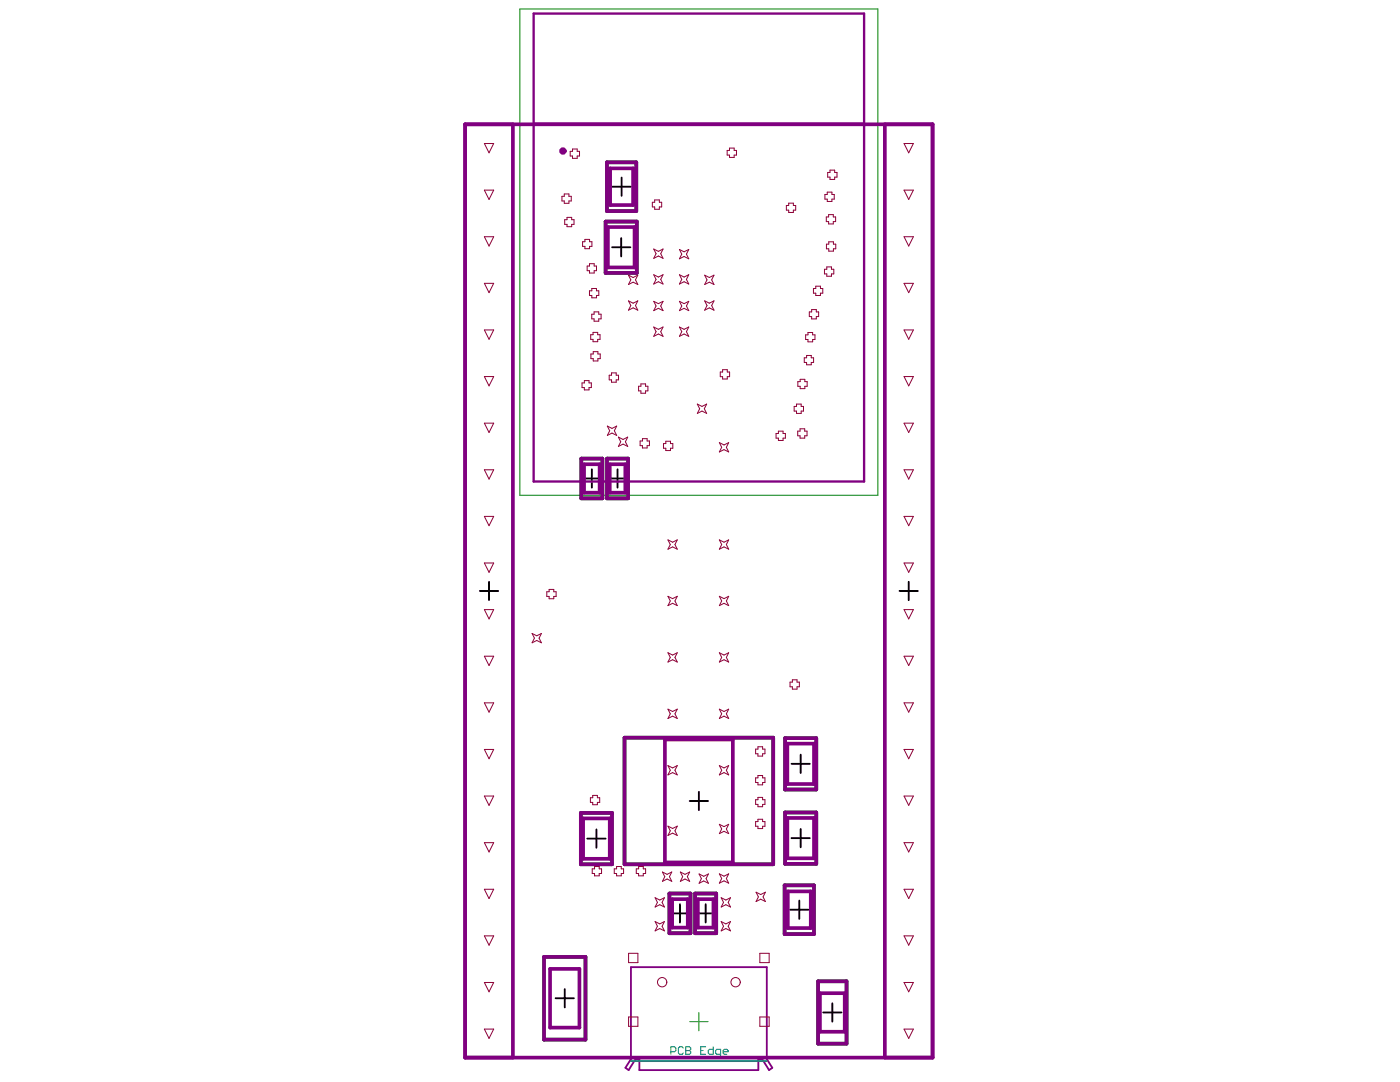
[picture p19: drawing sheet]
<svg xmlns="http://www.w3.org/2000/svg" width="279mm" height="216mm" viewBox="0 0 279 216" stroke-linecap="round" stroke-linejoin="round" font-family="sans-serif">
<g fill="none" stroke="#000" stroke-width=".37">
<path d="M122.2 37.3h3.7M124.1 35.4v3.7M122.1 49.3h3.7M124 47.5v3.7M116.3 95.5h3.6M118.1 93.6v3.7M121.4 95.5h3.7M123.2 93.6v3.7M95.8 117.9h3.6M97.6 116.1v3.7M179.5 117.9h3.7M181.4 116.1v3.7"/>
<path d="M137.6 159.8h3.7M139.5 158v3.7M158 152.4h3.6M159.8 150.6v3.6M117.2 167.3h3.7M119 165.5v3.7M158 167.2h3.6M159.5 179.7v3.7M159.8 165.4v3.7M110.9 199.2h3.6M112.7 197.4v3.6M133.9 182.3h3.6"/>
<path d="M135.7 180.4v3.7M139 182.3h3.7M140.8 180.4v3.7M157.7 181.5h3.6M164.3 202h3.6M166.1 200.2v3.7"/>
</g>
<g fill="none" stroke="#008000" stroke-width=".73">
<path d="M121.1 32.4h5.9v9.7h-5.9zM120.9 44.2h6.2v10.3h-6.2zM116 91.5h4.2v7.9h-4.2zM121.1 91.5h4.2v7.9h-4.2zM124.6 147.2h29.7v25.3h-29.7zM156.7 147.3h6.2v10.2h-6.2zM115.9 162.2h6.2v10.3h-6.2zM133.6 178.3h4.2v7.9h-4.2zM138.7 178.3h4.2v7.9h-4.2zM156.6 176.7h5.8v9.7h-5.8zM156.7 162.1h6.2v10.3h-6.2zM108.6 190.9h8.2v16.5h-8.2z"/>
<path d="M163.3 195.8h5.7v12.5h-5.7z"/>
</g>
<path d="M103.8 1.8h71.4v97h-71.4zM137.6 203.9h3.7M139.5 202v3.7" fill="none" stroke="#008000" stroke-width=".2"/>
<g fill="none" stroke="#800080" stroke-width=".73">
<path d="M92.8 24.8h93.3v186.2h-93.3zM102.4 24.8v186.2M121.1 32.4h5.9v9.7h-5.9zM121.8 33.6h4.5v7.3h-4.5zM176.6 24.8v186.2M120.9 44.2h6.2v10.3h-6.2zM121.3 45.3h5.3v8.1h-5.3zM116 91.5h4.2v7.9h-4.2zM116.6 92.6h3.1v5.7h-3.1zM121.1 91.5h4.2v7.9h-4.2zM121.7 92.6h3.1v5.7h-3.1zM124.6 147.2h29.7v25.3h-29.7z"/>
<path d="M132.7 147.6h13.6v24.5h-13.6zM156.7 147.3h6.2v10.2h-6.2zM157.1 148.4h5.3v8h-5.3zM115.9 162.2h6.2v10.3h-6.2zM116.4 163.3h5.3v8.1h-5.3zM133.6 178.3h4.2v7.9h-4.2zM134.1 179.4h3.2v5.7h-3.2zM138.7 178.3h4.2v7.9h-4.2zM139.3 179.4h3.1v5.7h-3.1zM156.6 176.7h5.8v9.7h-5.8zM156.7 162.1h6.2v10.3h-6.2zM157.1 163.2h5.3v8.1h-5.3z"/>
<path d="M157.2 177.9h4.6v7.3h-4.6zM108.6 190.9h8.2v16.5h-8.2zM109.8 193.3h5.8v11.7h-5.8zM163.3 195.8h5.7v12.5h-5.7zM163.6 198.2h5v7.7h-5z"/>
<circle cx="112.3" cy="30.1" r=".37"/>
</g>
<path d="M106.5 2.7h65.9v93.4h-65.9zM106.5 24.7h65.9" fill="none" stroke="#800080" stroke-width=".47"/>
<path d="M125.9 193h27.1v18.3l1.1 1.8-.6 .4-1.4-2.2h-.8v2.2h-23.7v-2.2h-.8l-1.3 2.2-.7-.4 1.1-1.8z" fill="none" stroke="#800080" stroke-width=".37"/>
<path d="M125.9 211.7h27.1" fill="none" stroke="#008080" stroke-width=".37"/>
<path d="M133.9 209.9h.7l.3-.3v-.5l-.3-.2h-.7v1.5M136.4 209.1l-.3-.2h-.5l-.2 .2v1l.2 .3h.5l.3-.3M136.9 209.6h.1M136.9 208.9h.7l.3 .2v.3l-.3 .2 .3 .3v.2l-.3 .3h-.7zM136.9 209.6h.7M139.8 209.6h.5M140.8 208.9h-1v1.5h1M142.3 208.9v1.5h-.7l-.3-.3v-.5l.3-.2h.7M143.8 210.4h-.7l-.3-.3v-.5l.3-.2h.7v1.2l-.2 .3h-.3M144.3 209.9h1v-.3l-.2-.2h-.5l-.3 .2v.5l.3 .3h.5" fill="none" stroke="#008080" stroke-width=".2"/>
<g fill="none" stroke="#8d0034" stroke-width=".2">
<path d="M96.7 37.9h1.8l-.9 1.9zM96.7 28.6h1.8l-.9 1.9zM112.1 39.2h.5v-.5h.9v.5h.5v.9h-.5v.5h-.9v-.5h-.5zM113.8 30.2h.5v-.5h.9v.5h.5v.9h-.5v.5h-.9v-.5h-.5zM145.1 30h.5v-.4h.9v.4h.5v.9h-.5v.5h-.9v-.5h-.5zM164.6 38.8h.5v-.5h.9v.5h.5v.9h-.5v.5h-.9v-.5h-.5zM165.2 34.4h.4v-.5h1v.5h.4v.9h-.4v.5h-1v-.5h-.4zM180.4 37.9h1.9l-.9 1.9zM180.4 28.6h1.9l-.9 1.9zM96.7 56.5h1.8l-.9 1.9zM96.7 47.2h1.8l-.9 1.9zM112.7 43.8h.5v-.4h.9v.4h.5v1h-.5v.4h-.9v-.4h-.5z"/>
<path d="M116.3 48.2h.4v-.4h1v.4h.4v1h-.4v.4h-1v-.4h-.4zM117.2 53.1h.4v-.5h1v.5h.4v.9h-.4v.5h-1v-.5h-.4zM117.6 58h.5v-.4h.9v.4h.5v1h-.5v.4h-.9v-.4h-.5zM125.4 54.9l1 .5 .9-.5-.5 .9 .5 1-.9-.5-1 .5 .5-1zM130.2 40.4h.5v-.5h.9v.5h.5v.9h-.5v.5h-.9v-.5h-.5zM130.5 49.7l.9 .5 .9-.5-.4 .9 .4 1-.9-.5-.9 .5 .4-1zM130.5 54.8l.9 .5 .9-.5-.4 .9 .4 1-.9-.5-.9 .5 .4-1zM135.6 49.8l.9 .4 1-.4-.5 .9 .5 .9-1-.4-.9 .4 .5-.9zM135.6 54.8l.9 .5 1-.5-.5 .9 .5 1-1-.5-.9 .5 .5-1zM140.6 54.9l1 .5 .9-.5-.5 .9 .5 1-.9-.5-1 .5 .5-1zM156.9 41h.5v-.5h.9v.5h.5v.9h-.5v.5h-.9v-.5h-.5zM162.3 57.6h.5v-.5h.9v.5h.5v.9h-.5v.5h-.9v-.5h-.5z"/>
<path d="M164.5 53.7h.5v-.4h.9v.4h.5v1h-.5v.4h-.9v-.4h-.5zM164.9 43.3h.5v-.5h.9v.5h.5v.9h-.5v.5h-.9v-.5h-.5zM164.9 48.7h.5v-.4h.9v.4h.5v.9h-.5v.5h-.9v-.5h-.5zM180.4 56.5h1.9l-.9 1.9zM180.4 47.2h1.9l-.9 1.9zM96.7 75.1h1.8l-.9 1.9zM96.7 65.8h1.8l-.9 1.9zM116.2 76.4h.4v-.5h1v.5h.4v.9h-.4v.5h-1v-.5h-.4zM117.9 66.8h.5v-.5h.9v.5h.5v.9h-.5v.5h-.9v-.5h-.5zM117.9 70.6h.5v-.4h.9v.4h.5v1h-.5v.4h-.9v-.4h-.5zM118.1 62.7h.5v-.5h.9v.5h.5v.9h-.5v.5h-.9v-.5h-.5zM121.6 74.9h.4v-.5h1v.5h.4v.9h-.4v.5h-1v-.5h-.4z"/>
<path d="M125.4 60l1 .5 .9-.5-.5 1 .5 .9-.9-.5-1 .5 .5-.9zM127.4 77.1h.5v-.5h.9v.5h.5v.9h-.5v.5h-.9v-.5h-.5zM130.5 65.3l.9 .4 .9-.4-.4 .9 .4 .9-.9-.5-.9 .5 .4-.9zM130.5 60.1l.9 .5 .9-.5-.4 1 .4 .9-.9-.5-.9 .5 .4-.9zM135.6 65.3l.9 .4 1-.4-.5 .9 .5 .9-1-.5-.9 .5 .5-.9zM135.6 60.1l.9 .5 1-.5-.5 1 .5 .9-1-.5-.9 .5 .5-.9zM140.6 60l1 .5 .9-.5-.5 1 .5 .9-.9-.5-1 .5 .5-.9zM143.7 74.2h.5v-.4h.9v.4h.5v1h-.5v.4h-.9v-.4h-.5zM159.2 76.2h.5v-.5h.9v.5h.5v.9h-.5v.4h-.9v-.4h-.5zM160.5 71.4h.5v-.5h.9v.5h.5v.9h-.5v.5h-.9v-.5h-.5zM160.8 66.8h.4v-.4h1v.4h.4v.9h-.4v.5h-1v-.5h-.4zM161.5 62.2h.5v-.4h.9v.4h.5v1h-.5v.4h-.9v-.4h-.5z"/>
<path d="M180.4 75.1h1.9l-.9 1.9zM180.4 65.8h1.9l-.9 1.9zM96.7 93.7h1.8l-.9 1.9zM96.7 84.4h1.8l-.9 1.9zM121.2 85l.9 .5 1-.5-.5 1 .5 .9-1-.5-.9 .5 .5-.9zM123.4 87.2l.9 .5 1-.5-.5 1 .5 .9-1-.5-.9 .5 .5-.9zM127.7 88h.5v-.5h.9v.5h.5v.9h-.5v.5h-.9v-.5h-.5zM132.4 88.5h.5v-.5h.9v.5h.5v.9h-.5v.5h-.9v-.5h-.5zM139.2 80.6l.9 .5 .9-.5-.4 1 .4 .9-.9-.5-.9 .5 .4-.9zM143.6 88.3l.9 .5 .9-.5-.4 1 .4 .9-.9-.5-.9 .5 .4-.9zM154.9 86.5h.4v-.5h1v.5h.4v.9h-.4v.5h-1v-.5h-.4zM158.5 81.1h.5v-.5h.9v.5h.5v.9h-.5v.5h-.9v-.5h-.5z"/>
<path d="M159.2 86h.5v-.4h.9v.4h.5v1h-.5v.4h-.9v-.4h-.5zM180.4 93.7h1.9l-.9 1.9zM180.4 84.4h1.9l-.9 1.9zM96.7 103h1.8l-.9 1.9zM96.7 112.3h1.8l-.9 1.9zM109.1 118.1h.5v-.5h.9v.5h.5v.9h-.5v.5h-.9v-.5h-.5zM133.3 107.7l.9 .5 1-.5-.5 1 .5 .9-1-.5-.9 .5 .5-.9zM133.3 119l.9 .5 1-.5-.5 .9 .5 .9-1-.4-.9 .4 .5-.9zM143.6 107.7l.9 .5 .9-.5-.4 1 .4 .9-.9-.5-.9 .5 .4-.9zM143.6 119l.9 .5 .9-.5-.4 .9 .4 .9-.9-.4-.9 .4 .4-.9zM180.4 103h1.9l-.9 1.9zM180.4 112.3h1.9l-.9 1.9z"/>
<path d="M96.7 121.6h1.8l-.9 1.9zM96.7 130.9h1.8l-.9 1.9zM106.2 126.4l.9 .5 1-.5-.5 .9 .5 1-1-.5-.9 .5 .5-1zM133.3 130.2l.9 .5 1-.5-.5 1 .5 .9-1-.5-.9 .5 .5-.9zM143.6 130.2l.9 .5 .9-.5-.4 1 .4 .9-.9-.5-.9 .5 .4-.9zM157.7 136.1h.4v-.5h1v.5h.4v.9h-.4v.5h-1v-.5h-.4zM180.4 121.6h1.9l-.9 1.9zM180.4 130.9h1.9l-.9 1.9zM96.7 140.2h1.8l-.9 1.9zM96.7 149.5h1.8l-.9 1.9zM96.7 158.8h1.8l-.9 1.9zM117.8 159.2h.5v-.5h.9v.5h.5v.9h-.5v.5h-.9v-.5h-.5z"/>
<path d="M133.3 141.5l.9 .5 1-.5-.5 .9 .5 1-1-.5-.9 .5 .5-1zM133.3 152.8l.9 .4 1-.4-.5 .9 .5 .9-1-.4-.9 .4 .5-.9zM143.6 141.5l.9 .5 .9-.5-.4 .9 .4 1-.9-.5-.9 .5 .4-1zM143.6 152.8l.9 .4 .9-.4-.4 .9 .4 .9-.9-.4-.9 .4 .4-.9zM150.8 149.5h.5v-.5h.9v.5h.5v.9h-.5v.5h-.9v-.5h-.5zM150.8 155.2h.5v-.5h.9v.5h.5v.9h-.5v.5h-.9v-.5h-.5zM150.8 159.6h.5v-.5h.9v.5h.5v.9h-.5v.5h-.9v-.5h-.5zM180.4 140.2h1.9l-.9 1.9zM180.4 149.5h1.9l-.9 1.9zM180.4 158.8h1.9l-.9 1.9zM96.7 168.1h1.8l-.9 1.9zM96.7 177.4h1.8l-.9 1.9z"/>
<path d="M118.2 173.4h.5v-.5h.9v.5h.5v.9h-.5v.5h-.9v-.5h-.5zM122.6 173.4h.5v-.5h.9v.5h.4v.9h-.4v.5h-.9v-.5h-.5zM127 173.4h.4v-.5h1v.5h.4v.9h-.4v.5h-1v-.5h-.4zM130.7 179.1l1 .5 .9-.5-.5 1 .5 .9-.9-.5-1 .5 .5-.9zM132.2 174l.9 .5 1-.5-.5 .9 .5 1-1-.5-.9 .5 .5-1zM133.3 164.8l.9 .5 1-.5-.5 1 .5 .9-1-.5-.9 .5 .5-.9zM135.8 174l.9 .5 .9-.5-.4 .9 .4 1-.9-.5-.9 .5 .4-1zM139.5 174.4l.9 .5 1-.5-.5 .9 .5 .9-1-.4-.9 .4 .5-.9zM143.6 174.4l.9 .4 .9-.4-.4 .9 .4 .9-.9-.4-.9 .4 .4-.9zM143.6 164.5l.9 .4 .9-.4-.4 .9 .4 .9-.9-.4-.9 .4 .4-.9zM143.9 179.1l1 .5 .9-.5-.5 1 .5 .9-.9-.5-1 .5 .5-.9zM150.8 163.9h.5v-.4h.9v.4h.5v1h-.5v.4h-.9v-.4h-.5z"/>
<path d="M150.9 178l.9 .5 1-.5-.5 1 .5 .9-1-.5-.9 .5 .5-.9zM180.4 168.1h1.9l-.9 1.9zM180.4 177.4h1.9l-.9 1.9zM96.7 186.7h1.8l-.9 1.9zM96.7 196h1.8l-.9 1.9zM125.4 190.2h1.9v1.9h-1.9zM130.7 183.9l1 .5 .9-.5-.5 .9 .5 .9-.9-.4-1 .4 .5-.9zM143.9 183.9l1 .5 .9-.5-.5 .9 .5 .9-.9-.4-1 .4 .5-.9zM151.6 190.2h1.9v1.9h-1.9zM180.4 186.7h1.9l-.9 1.9zM180.4 196h1.9l-.9 1.9zM96.7 205.3h1.8l-.9 1.9z"/>
<path d="M125.4 202.9h1.9v1.9h-1.9zM151.6 202.9h1.9v1.9h-1.9zM180.4 205.3h1.9l-.9 1.9z"/>
<circle cx="132.1" cy="196" r=".93"/>
<circle cx="146.8" cy="196" r=".93"/>
</g>
</svg>
